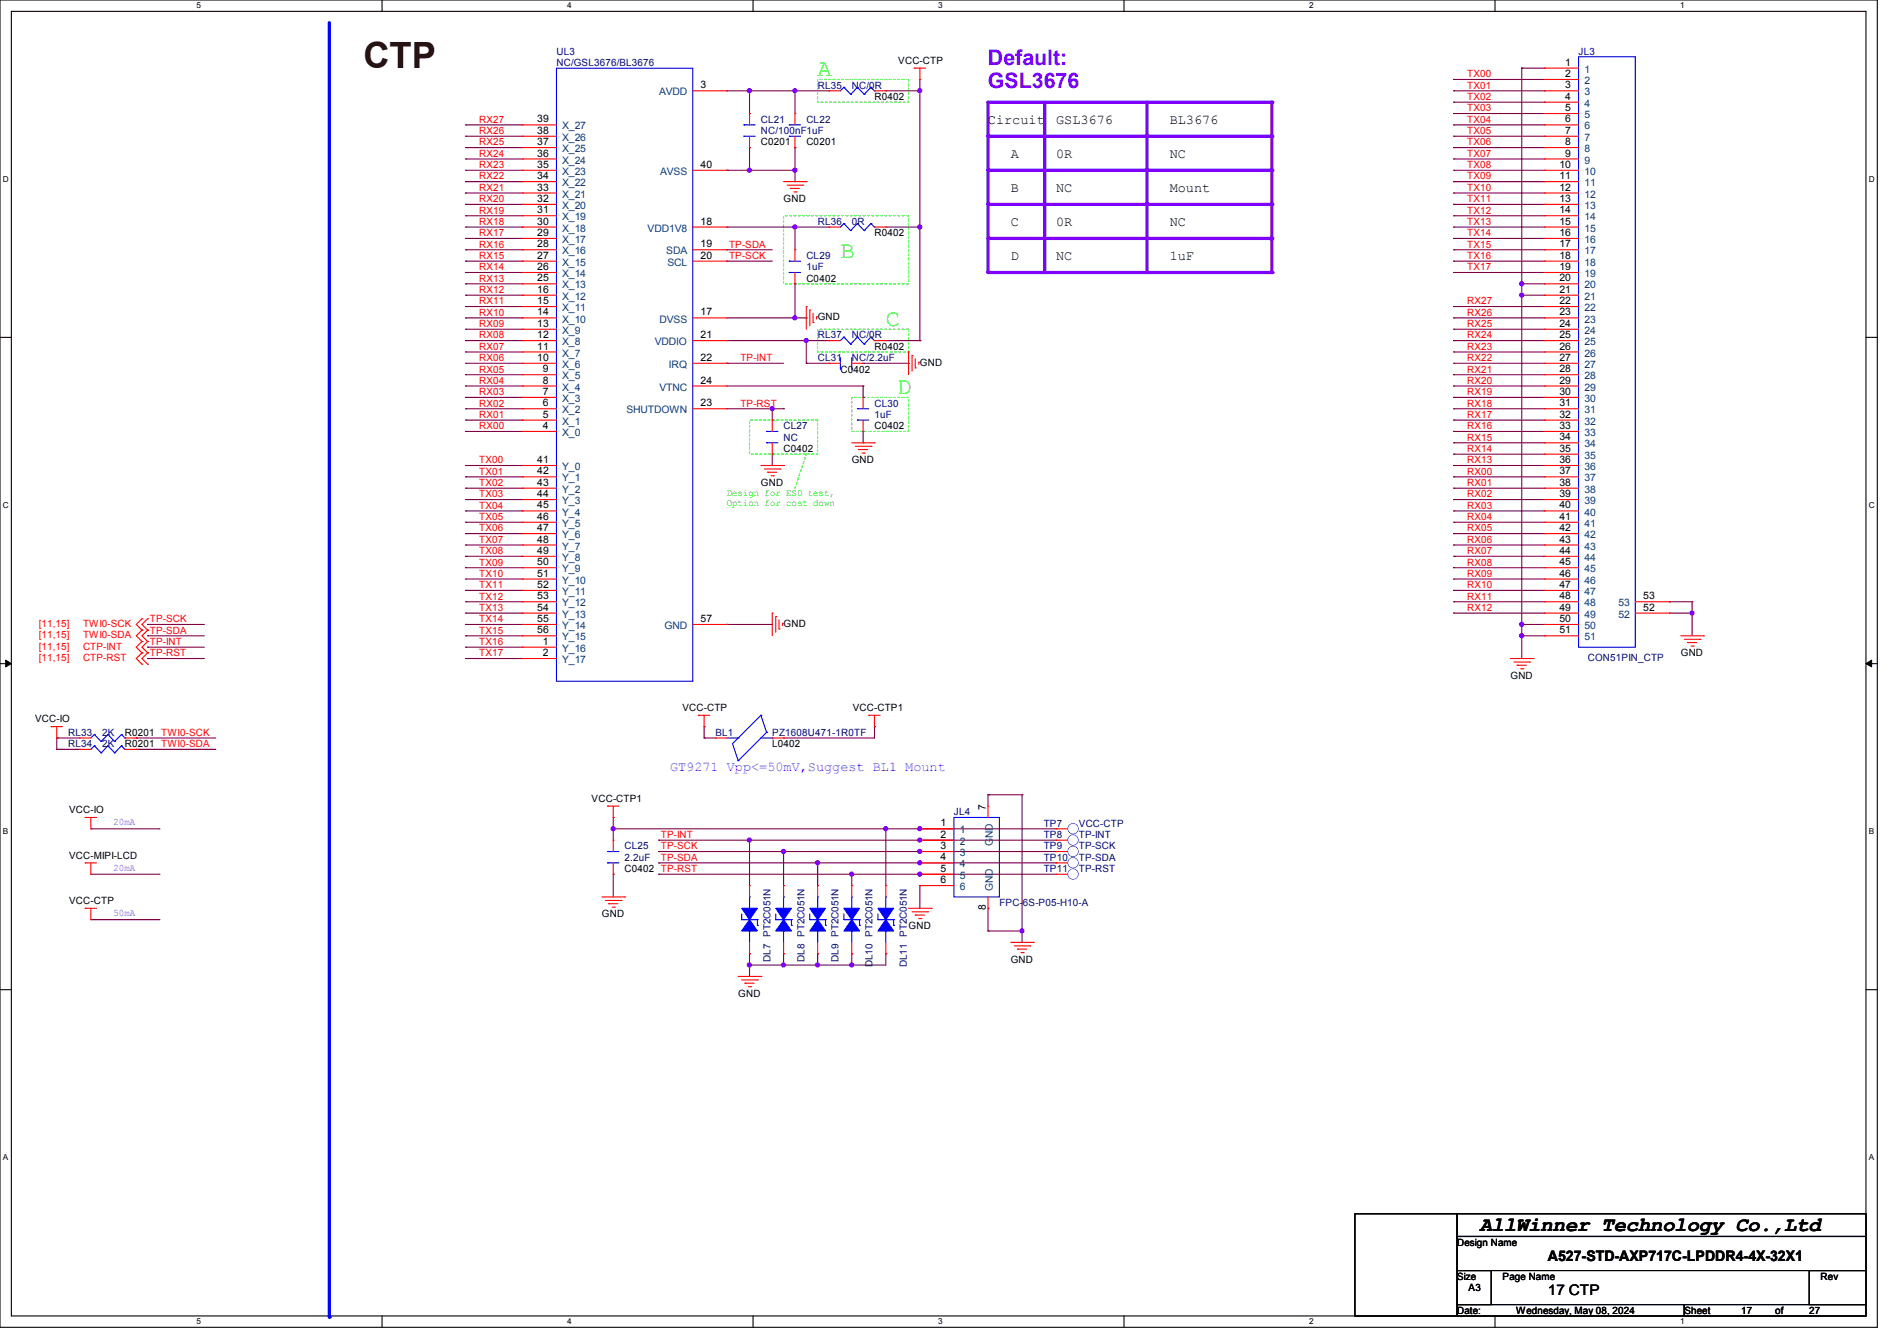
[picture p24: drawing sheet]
<svg xmlns="http://www.w3.org/2000/svg" width="297mm" height="210mm" viewBox="0 0 297 210" stroke-linecap="round" stroke-linejoin="round" font-family="sans-serif">
<defs><g id="words">
<text font-size="5.7" fill="#400000" x="56.9" y="10.6">CTP</text>
<g font-size="3.7" fill="#0f0">
<text x="128" y="11.9">A</text>
<text x="131.6" y="40.3">B</text>
<text x="138.7" y="51">C</text>
<text x="140.5" y="61.7">D</text>
</g>
<g font-size="3.3" fill="#8000ff">
<text x="154.7" y="10.2">Default:</text>
<text x="154.7" y="13.7">GSL3676</text>
</g>
<text font-size="3.2" x="231.7" y="192.7">AllWinner Technology Co.,Ltd</text>
<g font-size="2.3">
<text x="242.3" y="197.5">A527-STD-AXP717C-LPDDR4-4X-32X1</text>
<text x="242.3" y="202.8">17 CTP</text>
</g>
<g font-size="2.1">
<text x="154.7" y="19.4">Circuit</text>
<text x="165.3" y="19.4">GSL3676</text>
<text x="183.1" y="19.4">BL3676</text>
<text x="158.2" y="24.8">A</text>
<text x="165.3" y="24.8">0R</text>
<text x="183.1" y="24.8">NC</text>
<text x="158.2" y="30.1">B</text>
<text x="158.2" y="35.4">C</text>
<text x="165.3" y="30.1">NC</text>
<text x="165.3" y="35.4">0R</text>
<text x="183.1" y="30.1">Mount</text>
<text x="183.1" y="35.4">NC</text>
<text x="158.2" y="40.8">D</text>
<text x="165.3" y="40.8">NC</text>
<text x="183.1" y="40.8">1uF</text>
</g>
<text font-size="2.1" fill="#8000ff" x="104.9" y="120.8">GT9271 Vpp&lt;=50mV,Suggest BL1 Mount</text>
<g font-size="1.6" fill="#000080">
<text x="87.1" y="8.6">UL3</text>
<text x="87.1" y="10.3">NC/GSL3676/BL3676</text>
<text x="247.2" y="8.6">JL3</text>
<text x="128" y="13.9">RL35</text>
<text x="133.4" y="13.9">NC/0R</text>
<text x="119.1" y="19.2">CL21</text>
<text x="119.1" y="21">NC/100nF1uF</text>
<text x="126.2" y="19.2">CL22</text>
<text x="128" y="35.2">RL36</text>
<text x="133.4" y="35.2">0R</text>
<text x="126.2" y="40.6">CL29</text>
<text x="126.2" y="42.3">1uF</text>
<text x="128" y="53">RL37</text>
<text x="133.4" y="53">NC/0R</text>
<text x="128" y="56.6">CL31</text>
<text x="133.4" y="56.6">NC/2.2uF</text>
<text x="136.9" y="63.7">CL30</text>
<text x="136.9" y="65.4">1uF</text>
<text x="122.7" y="67.2">CL27</text>
<text x="122.7" y="69">NC</text>
<text x="248.6" y="103.5">CON51PIN_CTP</text>
<text x="10.7" y="117">RL34</text>
<text x="10.7" y="115.2">RL33</text>
<text x="16" y="117">2K</text>
<text x="16" y="115.2">2K</text>
<text x="112" y="115.2">BL1</text>
<text x="120.9" y="115.2">PZ1608U471-1R0TF</text>
<text x="149.4" y="127.7">JL4</text>
<text x="163.4" y="129.5">TP7</text>
<text x="163.4" y="131.2">TP8</text>
<text x="168.9" y="129.5">VCC-CTP</text>
<text x="168.9" y="131.2">TP-INT</text>
<text x="97.8" y="133">CL25</text>
<text x="97.8" y="134.8">2.2uF</text>
<text x="163.4" y="136.6">TP11</text>
<text x="163.4" y="133">TP9</text>
<text x="163.4" y="134.8">TP10</text>
<text x="168.9" y="136.6">TP-RST</text>
<text x="168.9" y="133">TP-SCK</text>
<text x="168.9" y="134.8">TP-SDA</text>
<text x="156.5" y="141.9">FPC-6S-P05-H10-A</text>
</g>
<g font-size="1.6">
<text x="140.6" y="10">VCC-CTP</text>
<text x="245" y="10.3">1</text>
<text x="109.7" y="13.8">3</text>
<text x="136.9" y="15.7">R0402</text>
<text x="245" y="12.1">2</text>
<text x="245" y="13.8">3</text>
<text x="245" y="15.6">4</text>
<text x="245" y="17.4">5</text>
<text x="84.1" y="22.7">37</text>
<text x="84.1" y="21">38</text>
<text x="84.1" y="19.2">39</text>
<text x="119.1" y="22.8">C0201</text>
<text x="126.2" y="22.8">C0201</text>
<text x="245" y="19.2">6</text>
<text x="245" y="21">7</text>
<text x="245" y="22.7">8</text>
<text x="84.1" y="29.8">33</text>
<text x="84.1" y="28.1">34</text>
<text x="84.1" y="26.3">35</text>
<text x="84.1" y="24.5">36</text>
<text x="109.7" y="26.3">40</text>
<text x="244.2" y="26.3">10</text>
<text x="244.2" y="28.1">11</text>
<text x="244.2" y="29.8">12</text>
<text x="245" y="24.5">9</text>
<text x="84.1" y="35.2">30</text>
<text x="84.1" y="33.4">31</text>
<text x="84.1" y="31.6">32</text>
<text x="109.7" y="35.2">18</text>
<text x="122.7" y="31.7">GND</text>
<text x="244.2" y="31.6">13</text>
<text x="244.2" y="33.4">14</text>
<text x="244.2" y="35.2">15</text>
<text x="84.1" y="40.5">27</text>
<text x="84.1" y="38.7">28</text>
<text x="84.1" y="37">29</text>
<text x="109.7" y="38.7">19</text>
<text x="109.7" y="40.5">20</text>
<text x="136.9" y="37">R0402</text>
<text x="244.2" y="37">16</text>
<text x="244.2" y="38.7">17</text>
<text x="244.2" y="40.5">18</text>
<text x="84.1" y="45.8">16</text>
<text x="84.1" y="47.6">15</text>
<text x="84.1" y="42.3">26</text>
<text x="84.1" y="44.1">25</text>
<text x="126.2" y="44.1">C0402</text>
<text x="244.2" y="42.3">19</text>
<text x="244.2" y="44.1">20</text>
<text x="244.2" y="45.8">21</text>
<text x="244.2" y="47.6">22</text>
<text x="84.1" y="49.4">14</text>
<text x="84.1" y="51.2">13</text>
<text x="84.1" y="53">12</text>
<text x="109.7" y="49.4">17</text>
<text x="109.7" y="53">21</text>
<text x="128" y="50.2">GND</text>
<text x="244.2" y="49.4">23</text>
<text x="244.2" y="51.2">24</text>
<text x="244.2" y="53">25</text>
<text x="84.1" y="54.7">11</text>
<text x="84.1" y="56.5">10</text>
<text x="85" y="58.3">9</text>
<text x="109.7" y="56.5">22</text>
<text x="131.6" y="58.3">C0402</text>
<text x="136.9" y="54.8">R0402</text>
<text x="144" y="57.3">GND</text>
<text x="244.2" y="54.7">26</text>
<text x="244.2" y="56.5">27</text>
<text x="244.2" y="58.3">28</text>
<text x="85" y="60.1">8</text>
<text x="85" y="61.8">7</text>
<text x="85" y="63.6">6</text>
<text x="85" y="65.4">5</text>
<text x="109.7" y="60.1">24</text>
<text x="109.7" y="63.6">23</text>
<text x="244.2" y="60.1">29</text>
<text x="244.2" y="61.8">30</text>
<text x="244.2" y="63.6">31</text>
<text x="244.2" y="65.4">32</text>
<text x="85" y="67.2">4</text>
<text x="122.7" y="70.8">C0402</text>
<text x="136.9" y="67.2">C0402</text>
<text x="244.2" y="67.2">33</text>
<text x="244.2" y="69">34</text>
<text x="244.2" y="70.7">35</text>
<text x="84.1" y="72.5">41</text>
<text x="84.1" y="74.3">42</text>
<text x="84.1" y="76.1">43</text>
<text x="84.1" y="77.9">44</text>
<text x="119.1" y="76.1">GND</text>
<text x="133.4" y="72.6">GND</text>
<text x="244.2" y="72.5">36</text>
<text x="244.2" y="74.3">37</text>
<text x="244.2" y="76.1">38</text>
<text x="244.2" y="77.9">39</text>
<text x="84.1" y="79.6">45</text>
<text x="84.1" y="83.2">47</text>
<text x="84.1" y="81.4">46</text>
<text x="244.2" y="79.6">40</text>
<text x="244.2" y="81.4">41</text>
<text x="244.2" y="83.2">42</text>
<text x="84.1" y="85">48</text>
<text x="84.1" y="86.7">49</text>
<text x="84.1" y="88.5">50</text>
<text x="244.2" y="85">43</text>
<text x="244.2" y="86.7">44</text>
<text x="244.2" y="88.5">45</text>
<text x="84.1" y="90.3">51</text>
<text x="84.1" y="92.1">52</text>
<text x="84.1" y="93.9">53</text>
<text x="84.1" y="95.6">54</text>
<text x="244.2" y="90.3">46</text>
<text x="244.2" y="92.1">47</text>
<text x="244.2" y="93.9">48</text>
<text x="244.2" y="95.6">49</text>
<text x="257.3" y="95.6">52</text>
<text x="257.3" y="93.9">53</text>
<text x="84.1" y="97.4">55</text>
<text x="84.1" y="99.2">56</text>
<text x="85" y="101">1</text>
<text x="109.7" y="97.4">57</text>
<text x="122.7" y="98.2">GND</text>
<text x="244.2" y="97.4">50</text>
<text x="244.2" y="99.2">51</text>
<text x="85" y="102.7">2</text>
<text x="236.5" y="106.3">GND</text>
<text x="263.2" y="102.8">GND</text>
<text x="5.5" y="113.1">VCC-IO</text>
<text x="106.9" y="111.3">VCC-CTP</text>
<text x="133.5" y="111.3">VCC-CTP1</text>
<text x="19.6" y="117">R0201 TWI0-SDA</text>
<text x="19.6" y="115.2">R0201 TWI0-SCK</text>
<text x="120.9" y="117">L0402</text>
<text x="92.6" y="125.6">VCC-CTP1</text>
<text x="10.8" y="127.3">VCC-IO</text>
<text x="147.2" y="129.4">1</text>
<text x="147.2" y="131.2">2</text>
<text x="154.3" y="126.8" transform="rotate(-90 154.3 126.8)">7</text>
<text x="10.8" y="134.5">VCC-MIPI-LCD</text>
<text x="97.8" y="136.6">C0402 TP-RST</text>
<text x="147.2" y="133">3</text>
<text x="147.2" y="134.7">4</text>
<text x="147.2" y="136.5">5</text>
<text x="10.8" y="141.6">VCC-CTP</text>
<text x="94.2" y="143.7">GND</text>
<text x="147.2" y="138.3">6</text>
<text x="154.3" y="142.6" transform="rotate(-90 154.3 142.6)">8</text>
<text x="142.2" y="145.5">GND</text>
<text x="158.3" y="150.8">GND</text>
<text x="115.6" y="156.1">GND</text>
<text x="228.1" y="195.1">Design Name</text>
<text x="228.1" y="200.4">Size</text>
<text x="229.9" y="202.2">A3</text>
<text x="235.3" y="200.4">Page Name</text>
<text x="285" y="200.4">Rev</text>
<text x="228.1" y="205.7">Date:</text>
<text x="237.4" y="205.7">Wednesday, May 08, 2024</text>
<text x="263.7" y="205.7">Sheet</text>
<text x="272.6" y="205.7">17</text>
<text x="277.9" y="205.7">of</text>
<text x="283.3" y="205.7">27</text>
</g>
<g font-size="1.6" fill="#004080">
<text x="248.1" y="11.4">1</text>
<text x="103.2" y="14.9">AVDD</text>
<text x="248.1" y="13.2">2</text>
<text x="248.1" y="14.9">3</text>
<text x="248.1" y="16.7">4</text>
<text x="88" y="23.8">X_25</text>
<text x="88" y="22.1">X_26</text>
<text x="88" y="20.3">X_27</text>
<text x="248.1" y="18.5">5</text>
<text x="248.1" y="20.3">6</text>
<text x="248.1" y="22.1">7</text>
<text x="248.1" y="23.8">8</text>
<text x="88" y="29.2">X_22</text>
<text x="88" y="27.4">X_23</text>
<text x="88" y="25.6">X_24</text>
<text x="103.3" y="27.4">AVSS</text>
<text x="248.1" y="25.6">9</text>
<text x="248.1" y="27.4">10</text>
<text x="248.1" y="29.2">11</text>
<text x="88" y="34.5">X_19</text>
<text x="88" y="32.7">X_20</text>
<text x="88" y="30.9">X_21</text>
<text x="248.1" y="30.9">12</text>
<text x="248.1" y="32.7">13</text>
<text x="248.1" y="34.5">14</text>
<text x="88" y="36.3">X_18</text>
<text x="88" y="41.6">X_15</text>
<text x="88" y="39.8">X_16</text>
<text x="88" y="38.1">X_17</text>
<text x="101.4" y="36.3">VDD1V8</text>
<text x="104.3" y="39.8">SDA</text>
<text x="104.5" y="41.6">SCL</text>
<text x="248.1" y="36.3">15</text>
<text x="248.1" y="38.1">16</text>
<text x="248.1" y="39.8">17</text>
<text x="248.1" y="41.6">18</text>
<text x="88" y="46.9">X_12</text>
<text x="88" y="43.4">X_14</text>
<text x="88" y="45.2">X_13</text>
<text x="248.1" y="43.4">19</text>
<text x="248.1" y="45.2">20</text>
<text x="248.1" y="46.9">21</text>
<text x="88" y="48.7">X_11</text>
<text x="88" y="50.5">X_10</text>
<text x="88" y="52.3">X_9</text>
<text x="103.3" y="50.5">DVSS</text>
<text x="248.1" y="48.7">22</text>
<text x="248.1" y="50.5">23</text>
<text x="248.1" y="52.3">24</text>
<text x="88" y="54.1">X_8</text>
<text x="88" y="55.8">X_7</text>
<text x="88" y="57.6">X_6</text>
<text x="88" y="59.4">X_5</text>
<text x="102.5" y="54.1">VDDIO</text>
<text x="104.7" y="57.6">IRQ</text>
<text x="248.1" y="54.1">25</text>
<text x="248.1" y="55.8">26</text>
<text x="248.1" y="57.6">27</text>
<text x="248.1" y="59.4">28</text>
<text x="88" y="61.2">X_4</text>
<text x="88" y="63">X_3</text>
<text x="88" y="64.7">X_2</text>
<text x="98.1" y="64.7">SHUTDOWN</text>
<text x="103.3" y="61.2">VTNC</text>
<text x="248.1" y="61.2">29</text>
<text x="248.1" y="63">30</text>
<text x="248.1" y="64.7">31</text>
<text x="88" y="66.5">X_1</text>
<text x="88" y="68.3">X_0</text>
<text x="248.1" y="66.5">32</text>
<text x="248.1" y="68.3">33</text>
<text x="248.1" y="70.1">34</text>
<text x="248.1" y="71.8">35</text>
<text x="88" y="73.6">Y_0</text>
<text x="88" y="75.4">Y_1</text>
<text x="88" y="77.2">Y_2</text>
<text x="248.1" y="73.6">36</text>
<text x="248.1" y="75.4">37</text>
<text x="248.1" y="77.2">38</text>
<text x="88" y="79">Y_3</text>
<text x="88" y="80.7">Y_4</text>
<text x="88" y="82.5">Y_5</text>
<text x="248.1" y="79">39</text>
<text x="248.1" y="80.7">40</text>
<text x="248.1" y="82.5">41</text>
<text x="88" y="84.3">Y_6</text>
<text x="88" y="86.1">Y_7</text>
<text x="88" y="87.8">Y_8</text>
<text x="88" y="89.6">Y_9</text>
<text x="248.1" y="84.3">42</text>
<text x="248.1" y="86.1">43</text>
<text x="248.1" y="87.8">44</text>
<text x="248.1" y="89.6">45</text>
<text x="88" y="91.4">Y_10</text>
<text x="88" y="93.2">Y_11</text>
<text x="88" y="95">Y_12</text>
<text x="248.1" y="91.4">46</text>
<text x="248.1" y="93.2">47</text>
<text x="248.1" y="95">48</text>
<text x="253.4" y="95">53</text>
<text x="88" y="96.7">Y_13</text>
<text x="88" y="98.5">Y_14</text>
<text x="88" y="100.3">Y_15</text>
<text x="104" y="98.5">GND</text>
<text x="248.1" y="96.7">49</text>
<text x="248.1" y="98.5">50</text>
<text x="248.1" y="100.3">51</text>
<text x="253.4" y="96.7">52</text>
<text x="88" y="102.1">Y_16</text>
<text x="88" y="103.8">Y_17</text>
<text x="150.3" y="130.5">1</text>
<text x="150.3" y="132.3">2</text>
<text x="150.3" y="134.1">3</text>
<text x="150.3" y="135.8">4</text>
<text x="150.3" y="137.6">5</text>
<text x="155.5" y="132.5" transform="rotate(-90 155.5 132.5)">GND</text>
<text x="150.3" y="139.4">6</text>
<text x="155.5" y="139.6" transform="rotate(-90 155.5 139.6)">GND</text>
</g>
<g font-size="1.6" fill="#f00">
<text x="229.7" y="12.1">TX00</text>
<text x="229.7" y="13.9">TX01</text>
<text x="229.7" y="15.7">TX02</text>
<text x="229.7" y="17.4">TX03</text>
<text x="75" y="19.2">RX27</text>
<text x="75" y="21">RX26</text>
<text x="75" y="22.8">RX25</text>
<text x="229.7" y="19.2">TX04</text>
<text x="229.7" y="21">TX05</text>
<text x="229.7" y="22.8">TX06</text>
<text x="75" y="24.6">RX24</text>
<text x="75" y="26.3">RX23</text>
<text x="75" y="28.1">RX22</text>
<text x="75" y="29.9">RX21</text>
<text x="229.7" y="24.6">TX07</text>
<text x="229.7" y="26.3">TX08</text>
<text x="229.7" y="28.1">TX09</text>
<text x="229.7" y="29.9">TX10</text>
<text x="75" y="31.7">RX20</text>
<text x="75" y="33.4">RX19</text>
<text x="75" y="35.2">RX18</text>
<text x="229.7" y="31.7">TX11</text>
<text x="229.7" y="33.4">TX12</text>
<text x="229.7" y="35.2">TX13</text>
<text x="75" y="37">RX17</text>
<text x="75" y="38.8">RX16</text>
<text x="75" y="40.6">RX15</text>
<text x="114.1" y="38.8">TP-SDA</text>
<text x="114.1" y="40.6">TP-SCK</text>
<text x="229.7" y="37">TX14</text>
<text x="229.7" y="38.8">TX15</text>
<text x="229.7" y="40.6">TX16</text>
<text x="75" y="42.3">RX14</text>
<text x="75" y="44.1">RX13</text>
<text x="75" y="45.9">RX12</text>
<text x="75" y="47.7">RX11</text>
<text x="229.7" y="42.3">TX17</text>
<text x="229.7" y="47.7">RX27</text>
<text x="75" y="49.4">RX10</text>
<text x="75" y="51.2">RX09</text>
<text x="75" y="53">RX08</text>
<text x="229.7" y="49.4">RX26</text>
<text x="229.7" y="53">RX24</text>
<text x="229.7" y="51.2">RX25</text>
<text x="75" y="54.8">RX07</text>
<text x="75" y="56.6">RX06</text>
<text x="75" y="58.3">RX05</text>
<text x="115.9" y="56.6">TP-INT</text>
<text x="229.7" y="58.3">RX21</text>
<text x="229.7" y="56.6">RX22</text>
<text x="229.7" y="54.8">RX23</text>
<text x="75" y="60.1">RX04</text>
<text x="75" y="61.9">RX03</text>
<text x="75" y="63.7">RX02</text>
<text x="75" y="65.4">RX01</text>
<text x="115.9" y="63.7">TP-RST</text>
<text x="229.7" y="60.1">RX20</text>
<text x="229.7" y="65.4">RX17</text>
<text x="229.7" y="63.7">RX18</text>
<text x="229.7" y="61.9">RX19</text>
<text x="75" y="67.2">RX00</text>
<text x="229.7" y="70.8">RX14</text>
<text x="229.7" y="69">RX15</text>
<text x="229.7" y="67.2">RX16</text>
<text x="75" y="72.6">TX00</text>
<text x="75" y="74.3">TX01</text>
<text x="75" y="76.1">TX02</text>
<text x="75" y="77.9">TX03</text>
<text x="229.7" y="72.6">RX13</text>
<text x="229.7" y="76.1">RX01</text>
<text x="229.7" y="77.9">RX02</text>
<text x="229.7" y="74.3">RX00</text>
<text x="75" y="79.7">TX04</text>
<text x="75" y="81.4">TX05</text>
<text x="75" y="83.2">TX06</text>
<text x="229.7" y="83.2">RX05</text>
<text x="229.7" y="79.7">RX03</text>
<text x="229.7" y="81.4">RX04</text>
<text x="75" y="85">TX07</text>
<text x="75" y="86.8">TX08</text>
<text x="75" y="88.6">TX09</text>
<text x="229.7" y="85">RX06</text>
<text x="229.7" y="86.8">RX07</text>
<text x="229.7" y="88.6">RX08</text>
<text x="75" y="90.3">TX10</text>
<text x="75" y="92.1">TX11</text>
<text x="75" y="93.9">TX12</text>
<text x="75" y="95.7">TX13</text>
<text x="229.7" y="95.7">RX12</text>
<text x="229.7" y="92.1">RX10</text>
<text x="229.7" y="93.9">RX11</text>
<text x="229.7" y="90.3">RX09</text>
<text x="6.1" y="99.9">[11,15]</text>
<text x="6.1" y="98.2">[11,15]</text>
<text x="6.1" y="101.7">[11,15]</text>
<text x="13" y="99.9">TWI0-SDA</text>
<text x="13" y="98.2">TWI0-SCK</text>
<text x="13" y="101.7">CTP-INT</text>
<text x="23.5" y="97.5">TP-SCK</text>
<text x="23.5" y="99.2">TP-SDA</text>
<text x="23.5" y="101">TP-INT</text>
<text x="75" y="97.5">TX14</text>
<text x="75" y="99.2">TX15</text>
<text x="75" y="101">TX16</text>
<text x="6.1" y="103.5">[11,15]</text>
<text x="13" y="103.5">CTP-RST</text>
<text x="23.5" y="102.8">TP-RST</text>
<text x="75" y="102.8">TX17</text>
<text x="103.5" y="131.2">TP-INT</text>
<text x="103.5" y="133">TP-SCK</text>
<text x="103.5" y="134.8">TP-SDA</text>
</g>
<g font-size="1.6" fill="#0f0">
<text x="113.8" y="77.7">Design for ESD test,</text>
<text x="113.8" y="79.2">Option for cost down</text>
</g>
<g font-size="1.6" fill="#8000ff">
<text x="17.8" y="129.2">20mA</text>
<text x="17.8" y="136.4">20mA</text>
<text x="17.8" y="143.5">50mA</text>
</g>
<g font-size="1.5" fill="#000080">
<text x="120.6" y="146.7" transform="rotate(-90 120.6 146.7)">PT2C051N</text>
<text x="125.9" y="146.7" transform="rotate(-90 125.9 146.7)">PT2C051N</text>
<text x="131.3" y="146.7" transform="rotate(-90 131.3 146.7)">PT2C051N</text>
<text x="136.6" y="146.7" transform="rotate(-90 136.6 146.7)">PT2C051N</text>
<text x="142" y="146.7" transform="rotate(-90 142 146.7)">PT2C051N</text>
<text x="120.6" y="150.6" transform="rotate(-90 120.6 150.6)">DL7</text>
<text x="125.9" y="150.6" transform="rotate(-90 125.9 150.6)">DL8</text>
<text x="131.3" y="150.6" transform="rotate(-90 131.3 150.6)">DL9</text>
<text x="136.6" y="151.5" transform="rotate(-90 136.6 151.5)">DL10</text>
<text x="142" y="151.5" transform="rotate(-90 142 151.5)">DL11</text>
</g>
<g font-size="1.3">
<text x="30.8" y="1.3">5</text>
<text x="88.8" y="1.3">4</text>
<text x="146.9" y="1.3">3</text>
<text x="205" y="1.3">2</text>
<text x="263.1" y="1.3">1</text>
<text x=".5" y="28.4">D</text>
<text x="292.6" y="28.4">D</text>
<text x=".5" y="79.5">C</text>
<text x="292.6" y="79.5">C</text>
<text x=".5" y="130.6">B</text>
<text x="292.6" y="130.6">B</text>
<text x=".5" y="181.7">A</text>
<text x="292.6" y="181.7">A</text>
<text x="30.8" y="207.4">5</text>
<text x="88.8" y="207.4">4</text>
<text x="146.9" y="207.4">3</text>
<text x="205" y="207.4">2</text>
<text x="263.1" y="207.4">1</text>
</g>
</g></defs>
<path d="M0 0h293.9v207.9h-293.9zM1.8 1.8h290.3v204.3h-290.3z" fill="none" stroke="#000" stroke-width=".17"/>
<g fill="#fff">
<path d="M30.8 .2h.7v1.4h-.7z"/>
<path d="M30.8 206.2h.7v1.4h-.7z"/>
</g>
<path d="M59.8 0v1.8M59.8 206.1v1.8" fill="none" stroke="#000" stroke-width=".17"/>
<g fill="#fff">
<path d="M88.8 .2h.7v1.4h-.7z"/>
<path d="M88.8 206.2h.7v1.4h-.7z"/>
</g>
<path d="M117.9 0v1.8M117.9 206.1v1.8" fill="none" stroke="#000" stroke-width=".17"/>
<g fill="#fff">
<path d="M146.9 .2h.7v1.4h-.7z"/>
<path d="M146.9 206.2h.7v1.4h-.7z"/>
</g>
<path d="M176 0v1.8M176 206.1v1.8" fill="none" stroke="#000" stroke-width=".17"/>
<g fill="#fff">
<path d="M205 .2h.7v1.4h-.7z"/>
<path d="M205 206.2h.7v1.4h-.7z"/>
</g>
<path d="M234.1 0v1.8M234.1 206.1v1.8" fill="none" stroke="#000" stroke-width=".17"/>
<g fill="#fff">
<path d="M263.1 .2h.6v1.4h-.6z"/>
<path d="M263.1 206.2h.6v1.4h-.6z"/>
<path d="M.5 27.3h.9v1.4h-.9z"/>
<path d="M292.6 27.3h.9v1.4h-.9z"/>
<path d="M.5 78.4h.9v1.4h-.9z"/>
<path d="M292.6 78.4h.9v1.4h-.9z"/>
</g>
<path d="M0 52.8h1.8M292.1 52.8h1.8" fill="none" stroke="#000" stroke-width=".17"/>
<g fill="#fff">
<path d="M.5 129.5h.8v1.4h-.8z"/>
<path d="M292.6 129.5h.8v1.4h-.8z"/>
</g>
<path d="M0 103.9h1.8M292.1 103.9h1.8" fill="none" stroke="#000" stroke-width=".17"/>
<path d="M.9 103.4l.9 .5-.9 .5zM292.1 103.9l.9-.5v1z" fill="#000" stroke="#000" stroke-width=".16"/>
<g fill="#fff">
<path d="M.5 180.5h.8v1.4h-.8z"/>
<path d="M292.6 180.5h.8v1.4h-.8z"/>
</g>
<path d="M0 155h1.8M292.1 155h1.8" fill="none" stroke="#000" stroke-width=".17"/>
<path d="M51.6 3.6v202.6" fill="none" stroke="#00f" stroke-width=".51"/>
<circle cx="51.6" cy="206.2" r=".25" fill="#00f"/>
<path d="M199.1 16v26.7" fill="none" stroke="#8000ff" stroke-width=".51"/>
<circle cx="199.1" cy="42.7" r=".25" fill="#8000ff"/>
<path d="M179.6 16v26.7" fill="none" stroke="#8000ff" stroke-width=".51"/>
<circle cx="179.6" cy="42.7" r=".25" fill="#8000ff"/>
<path d="M163.6 16v26.7" fill="none" stroke="#8000ff" stroke-width=".51"/>
<circle cx="163.6" cy="42.7" r=".25" fill="#8000ff"/>
<path d="M154.7 42.7h44.4" fill="none" stroke="#8000ff" stroke-width=".51"/>
<circle cx="199.1" cy="42.7" r=".25" fill="#8000ff"/>
<path d="M154.7 21.3h44.4" fill="none" stroke="#8000ff" stroke-width=".51"/>
<circle cx="199.1" cy="21.3" r=".25" fill="#8000ff"/>
<path d="M154.7 16h44.4" fill="none" stroke="#8000ff" stroke-width=".51"/>
<circle cx="199.1" cy="16" r=".25" fill="#8000ff"/>
<path d="M154.7 16v26.7" fill="none" stroke="#8000ff" stroke-width=".51"/>
<circle cx="154.7" cy="42.7" r=".25" fill="#8000ff"/>
<path d="M154.7 37.3h44.4" fill="none" stroke="#8000ff" stroke-width=".51"/>
<circle cx="199.1" cy="37.3" r=".25" fill="#8000ff"/>
<path d="M154.7 32h44.4" fill="none" stroke="#8000ff" stroke-width=".51"/>
<circle cx="199.1" cy="32" r=".25" fill="#8000ff"/>
<path d="M154.7 26.7h44.4" fill="none" stroke="#8000ff" stroke-width=".51"/>
<circle cx="199.1" cy="26.7" r=".25" fill="#8000ff"/>
<path d="M128 12.4h14.2v3.6h-14.2zM122.7 33.8h19.5v10.6h-19.5zM128 51.6h14.2v3.5h-14.2zM117.3 65.8h10.7v5.3h-10.7zM124.5 76.5l1.7-5.4M126.2 71.1h.1M133.3 62.2h8.9v5.4h-8.9z" fill="none" stroke="#0f0" stroke-width=".17" stroke-dasharray=".3 .3"/>
<g fill="none" stroke="#800040" stroke-width=".17">
<path d="M72.9 19.6h.1M72.9 19.6h8.9M113.8 14.2h16M117.3 14.2h.1M117.3 14.2v3.6M124.5 14.2h.1M124.5 14.2v3.6M138.7 14.2h5.3M144 14.2h.1M144 12.4v40.9M227.6 12.4h.1M227.6 14.2h.1"/>
<path d="M227.6 16h.1M227.6 17.8h.1M227.6 19.6h.1M227.6 19.6h14.2M227.6 12.4h14.2M227.6 14.2h14.2M227.6 16h14.2M227.6 17.8h14.2M238.3 10.7h.1M238.3 10.7h3.5M238.3 10.7v92.4M72.9 21.3h.1"/>
<path d="M72.9 23.1h.1M72.9 24.9h.1M72.9 26.7h.1M72.9 28.4h.1M72.9 30.2h.1M72.9 32h.1M72.9 33.8h.1M72.9 35.6h.1M72.9 37.3h.1M72.9 39.1h.1M72.9 21.3h8.9M72.9 23.1h8.9"/>
<path d="M72.9 24.9h8.9M72.9 26.7h8.9M72.9 28.4h8.9M72.9 30.2h8.9M72.9 32h8.9M72.9 33.8h8.9M72.9 35.6h8.9M72.9 37.3h8.9M72.9 39.1h8.9M113.8 26.7h.1M113.8 39.1h.1M113.8 35.6h.1"/>
<path d="M113.8 26.7h10.7M113.8 35.6h16M113.8 39.1h7.1M117.3 26.7h.1M117.3 23.1h.1M117.3 23.1v3.6M124.5 23.1h.1M124.5 26.7h.1M124.5 35.6h.1M124.5 23.1v5.3M124.5 35.6v3.5M138.7 35.6h5.3"/>
<path d="M144 35.6h.1M227.6 21.3h.1M227.6 23.1h.1M227.6 24.9h.1M227.6 26.7h.1M227.6 28.4h.1M227.6 30.2h.1M227.6 32h.1M227.6 33.8h.1M227.6 35.6h.1M227.6 37.3h.1M227.6 39.1h.1"/>
<path d="M227.6 21.3h14.2M227.6 23.1h14.2M227.6 24.9h14.2M227.6 26.7h14.2M227.6 28.4h14.2M227.6 30.2h14.2M227.6 32h14.2M227.6 33.8h14.2M227.6 35.6h14.2M227.6 37.3h14.2M227.6 39.1h14.2M72.9 40.9h.1"/>
<path d="M72.9 42.7h.1M72.9 44.4h.1M72.9 46.2h.1M72.9 48h.1M72.9 49.8h.1M72.9 51.6h.1M72.9 53.3h.1M72.9 55.1h.1M72.9 56.9h.1M72.9 58.7h.1M72.9 40.9h8.9M72.9 42.7h8.9"/>
<path d="M72.9 44.4h8.9M72.9 46.2h8.9M72.9 48h8.9M72.9 49.8h8.9M72.9 51.6h8.9M72.9 53.3h8.9M72.9 55.1h8.9M72.9 56.9h8.9M72.9 58.7h8.9M113.8 40.9h.1M113.8 56.9h.1M113.8 40.9h7.1"/>
<path d="M113.8 49.8h12.4M113.8 53.3h16M113.8 56.9h8.9M124.5 49.8h.1M124.5 44.4h.1M124.5 44.4v5.4M126.2 49.8h.1M126.2 53.3h.1M126.2 56.9h.1M126.2 56.9h3.6M126.2 53.3v3.6M129.8 53.3h.1"/>
<path d="M135.1 56.9h7.1M138.7 53.3h5.3M142.2 56.9h.1M144 53.3h.1M227.6 40.9h.1M227.6 42.7h.1M227.6 48h.1M227.6 49.8h.1M227.6 53.3h.1M227.6 51.6h.1M227.6 58.7h.1M227.6 56.9h.1"/>
<path d="M227.6 55.1h.1M227.6 40.9h14.2M227.6 42.7h14.2M227.6 48h14.2M227.6 49.8h14.2M227.6 51.6h14.2M227.6 53.3h14.2M227.6 55.1h14.2M227.6 56.9h14.2M227.6 58.7h14.2M238.3 44.4h.1M238.3 46.2h.1"/>
<path d="M238.3 44.4h3.5M238.3 46.2h3.5M72.9 60.5h.1M72.9 62.2h.1M72.9 64h.1M72.9 65.8h.1M72.9 67.6h.1M72.9 72.9h.1M72.9 74.7h.1M72.9 76.5h.1M72.9 78.2h.1M72.9 60.5h8.9"/>
<path d="M72.9 62.2h8.9M72.9 64h8.9M72.9 65.8h8.9M72.9 67.6h8.9M72.9 72.9h8.9M72.9 74.7h8.9M72.9 76.5h8.9M72.9 78.2h8.9M113.8 60.5h21.3M113.8 64h8.9M120.9 64h.1M120.9 72.9h.1"/>
<path d="M120.9 64v1.8M120.9 71.1v1.8M122.7 64h.1M135.1 69.3h.1M135.1 62.2h.1M135.1 60.5h.1M135.1 60.5v1.7M135.1 67.6v1.7M227.6 60.5h.1M227.6 71.1h.1M227.6 69.3h.1M227.6 67.6h.1"/>
<path d="M227.6 65.8h.1M227.6 64h.1M227.6 62.2h.1M227.6 72.9h.1M227.6 76.5h.1M227.6 78.2h.1M227.6 74.7h.1M227.6 60.5h14.2M227.6 62.2h14.2M227.6 64h14.2M227.6 65.8h14.2M227.6 67.6h14.2"/>
<path d="M227.6 72.9h14.2M227.6 74.7h14.2M227.6 76.5h14.2M227.6 78.2h14.2M227.6 71.1h14.2M227.6 69.3h14.2M23.1 97.8h.1M23.1 99.6h.1M23.1 97.8h8.9M23.1 99.6h8.9M72.9 80h.1M72.9 81.8h.1"/>
<path d="M72.9 83.6h.1M72.9 85.3h.1M72.9 87.1h.1M72.9 88.9h.1M72.9 90.7h.1M72.9 92.5h.1M72.9 94.2h.1M72.9 96h.1M72.9 97.8h.1M72.9 99.6h.1M72.9 80h8.9M72.9 81.8h8.9"/>
<path d="M72.9 83.6h8.9M72.9 85.3h8.9M72.9 87.1h8.9M72.9 88.9h8.9M72.9 90.7h8.9M72.9 92.5h8.9M72.9 94.2h8.9M72.9 96h8.9M72.9 97.8h8.9M72.9 99.6h8.9M113.8 97.8h.1M113.8 97.8h7.1"/>
<path d="M227.6 96h.1M227.6 92.5h.1M227.6 94.2h.1M227.6 83.6h.1M227.6 85.3h.1M227.6 87.1h.1M227.6 88.9h.1M227.6 90.7h.1M227.6 80h.1M227.6 81.8h.1M227.6 80h14.2M227.6 81.8h14.2"/>
<path d="M227.6 83.6h14.2M227.6 85.3h14.2M227.6 87.1h14.2M227.6 88.9h14.2M227.6 90.7h14.2M227.6 92.5h14.2M227.6 94.2h14.2M227.6 96h14.2M238.3 97.8h.1M238.3 99.6h.1M238.3 97.8h3.5M238.3 99.6h3.5"/>
<path d="M261.4 94.2h.1M261.4 96h.1M261.4 94.2h3.5M261.4 96h3.5M264.9 94.2h.1M264.9 96h.1M264.9 94.2v5.4M8.9 117.3h.1M8.9 115.6h.1M8.9 115.6h3.5M8.9 117.3h3.5M8.9 115.6v1.7"/>
<path d="M21.3 115.6h.1M21.3 117.3h.1M21.3 115.6h12.5M21.3 117.3h12.5M23.1 101.3h.1M23.1 103.1h.1M23.1 101.3h8.9M23.1 103.1h8.9M72.9 101.3h.1M72.9 103.1h.1M72.9 101.3h8.9M72.9 103.1h8.9"/>
<path d="M110.2 113.8h.1M110.2 115.6h.1M110.2 113.8v1.8M110.2 115.6h1.8M122.7 115.6h.1M136.9 113.8h.1M136.9 113.8v1.8h-14.2M14.2 129.8h10.7M14.2 136.9h10.7M24.9 136.9h.1M24.9 129.8h.1M96 128h.1"/>
<path d="M96 136.9h.1M96 129.8h.1M96 128v3.6M96 136.9v3.6M96 129.8h69.4M103.1 133.3h.1M103.1 135.1h.1M103.1 131.6h.1M103.1 136.9h.1M103.1 131.6h62.3M103.1 133.3h62.3M103.1 135.1h62.3"/>
<path d="M103.1 136.9h62.3M117.3 131.6h.1M117.3 131.6v7.1M122.7 133.3h.1M122.7 133.3v5.4M128 135.1h.1M128 135.1v3.6M133.3 136.9h.1M133.3 136.9v1.8M138.7 129.8h.1M138.7 129.8v8.9M144 138.7h.1"/>
<path d="M144 136.9h.1M144 135.1h.1M144 133.3h.1M144 131.6h.1M144 129.8h.1M144 138.7v3.5M154.7 124.5h.1M154.7 124.5v1.7M154.7 124.5h5.3M160 124.5h.1M160 124.5v23.1M14.2 144h10.7"/>
<path d="M24.9 144h.1M117.3 149.4h.1M117.3 151.1h.1M117.3 149.4v3.5M122.7 149.4h.1M122.7 151.1h.1M122.7 149.4v1.7M128 149.4h.1M128 151.1h.1M128 149.4v1.7M133.3 149.4h.1M133.3 151.1h.1"/>
<path d="M133.3 149.4v1.7M138.7 149.4h.1M138.7 149.4v1.7h-21.4M154.7 142.2h.1M154.7 145.8h.1M154.7 142.2v3.6M154.7 145.8h5.3M160 145.8h.1"/>
</g>
<g fill="#f0f" stroke="#f0f" stroke-width=".17">
<circle cx="238.2" cy="44.4" r=".32"/>
<circle cx="238.2" cy="97.8" r=".32"/>
<circle cx="238.2" cy="46.2" r=".32"/>
<circle cx="238.2" cy="99.5" r=".32"/>
<circle cx="264.9" cy="96" r=".32"/>
<circle cx="138.7" cy="129.8" r=".32"/>
<circle cx="96" cy="129.8" r=".32"/>
<circle cx="160" cy="145.8" r=".32"/>
<circle cx="117.3" cy="151.1" r=".32"/>
<circle cx="133.3" cy="151.1" r=".32"/>
<circle cx="128" cy="151.1" r=".32"/>
<circle cx="122.7" cy="151.1" r=".32"/>
<circle cx="144" cy="136.9" r=".32"/>
<circle cx="144" cy="135.1" r=".32"/>
<circle cx="144" cy="133.3" r=".32"/>
<circle cx="144" cy="131.6" r=".32"/>
<circle cx="144" cy="129.8" r=".32"/>
<circle cx="122.7" cy="133.3" r=".32"/>
<circle cx="128" cy="135.1" r=".32"/>
<circle cx="117.3" cy="131.6" r=".32"/>
<circle cx="133.3" cy="136.9" r=".32"/>
<circle cx="124.4" cy="14.2" r=".32"/>
<circle cx="117.3" cy="26.6" r=".32"/>
<circle cx="117.3" cy="14.2" r=".32"/>
<circle cx="124.4" cy="26.6" r=".32"/>
<circle cx="124.4" cy="49.8" r=".32"/>
<circle cx="144" cy="14.2" r=".32"/>
<circle cx="144" cy="35.5" r=".32"/>
<circle cx="124.4" cy="35.5" r=".32"/>
<circle cx="126.2" cy="53.3" r=".32"/>
<circle cx="120.9" cy="64" r=".32"/>
</g>
<g fill="none" stroke="#f00" stroke-width=".17">
<path d="M81.8 19.6h.1M81.8 19.6h5.3M108.5 14.2h5.3M113.8 14.2h.1M117.3 17.8h.1M117.3 17.8v1.8M124.5 17.8h.1M124.5 17.8v1.8M129.8 14.2h.1M129.8 14.2h1.8M136.9 14.2h1.8M138.7 14.2h.1"/>
<path d="M143.1 10.7h.1M143.1 10.7h1.8M144 12.4h.1M144 10.7v1.7M241.8 10.7h.1M241.8 12.4h.1M241.8 14.2h.1M241.8 16h.1M241.8 17.8h.1M241.8 19.6h.1M241.8 10.7h5.3M241.8 12.4h5.3"/>
<path d="M241.8 14.2h5.3M241.8 16h5.3M241.8 17.8h5.3M241.8 19.6h5.3M81.8 35.6h.1M81.8 33.8h.1M81.8 32h.1M81.8 30.2h.1M81.8 28.4h.1M81.8 26.7h.1M81.8 24.9h.1M81.8 23.1h.1"/>
<path d="M81.8 21.3h.1M81.8 39.1h.1M81.8 37.3h.1M81.8 28.4h5.3M81.8 21.3h5.3M81.8 23.1h5.3M81.8 24.9h5.3M81.8 26.7h5.3M81.8 30.2h5.3M81.8 32h5.3M81.8 33.8h5.3M81.8 35.6h5.3"/>
<path d="M81.8 37.3h5.3M81.8 39.1h5.3M108.5 26.7h5.3M108.5 35.6h5.3M108.5 39.1h5.3M113.8 26.7h.1M113.8 35.6h.1M113.8 39.1h.1M117.3 23.1h.1M117.3 21.3v1.8M122.7 28.4h3.5M123.2 29h2.5"/>
<path d="M123.7 29.5h.1M123.7 29.5h1.5M124.3 30.1h.3M124.5 39.1h.1M124.5 23.1h.1M124.5 21.3v1.8M124.5 39.1v1.8M124.6 30.1h.1M125.7 29h.1M126.2 28.4h.1M129.8 35.6h.1M129.8 35.6h1.8"/>
<path d="M136.9 35.6h1.8M138.7 35.6h.1M241.8 21.3h.1M241.8 23.1h.1M241.8 24.9h.1M241.8 26.7h.1M241.8 28.4h.1M241.8 30.2h.1M241.8 32h.1M241.8 33.8h.1M241.8 35.6h.1M241.8 37.3h.1"/>
<path d="M241.8 39.1h.1M241.8 28.4h5.3M241.8 21.3h5.3M241.8 23.1h5.3M241.8 24.9h5.3M241.8 26.7h5.3M241.8 30.2h5.3M241.8 32h5.3M241.8 33.8h5.3M241.8 35.6h5.3M241.8 37.3h5.3M241.8 39.1h5.3"/>
<path d="M81.8 46.2h.1M81.8 48h.1M81.8 49.8h.1M81.8 51.6h.1M81.8 53.3h.1M81.8 55.1h.1M81.8 56.9h.1M81.8 58.7h.1M81.8 42.7h.1M81.8 44.4h.1M81.8 40.9h.1M81.8 40.9h5.3"/>
<path d="M81.8 42.7h5.3M81.8 44.4h5.3M81.8 46.2h5.3M81.8 48h5.3M81.8 49.8h5.3M81.8 51.6h5.3M81.8 53.3h5.3M81.8 55.1h5.3M81.8 56.9h5.3M81.8 58.7h5.3M108.5 40.9h5.3M108.5 49.8h5.3"/>
<path d="M108.5 53.3h5.3M108.5 56.9h5.3M113.8 49.8h.1M113.8 53.3h.1M113.8 56.9h.1M113.8 40.9h.1M124.5 44.4h.1M124.5 42.7v1.7M126.2 48h.1M126.2 48v3.6M126.8 48.6h.1M126.8 48.6v2.4"/>
<path d="M127.3 50.5h.1M127.3 49.1v1.4M127.8 49.6h.1M127.8 49.6v.4M129.8 56.9h.1M129.8 53.3h.1M129.8 53.3h1.8M129.8 56.9h1.8M133.3 56.9h1.8M135.1 56.9h.1M136.9 53.3h1.8M138.7 53.3h.1"/>
<path d="M142.2 55.1h.1M142.2 55.1v3.6M142.8 55.7h.1M142.8 55.7v2.4M143.3 57.6h.1M143.3 56.2v1.4M143.8 56.7h.1M143.8 56.7v.4M241.8 40.9h.1M241.8 42.7h.1M241.8 44.4h.1M241.8 46.2h.1"/>
<path d="M241.8 48h.1M241.8 49.8h.1M241.8 51.6h.1M241.8 53.3h.1M241.8 55.1h.1M241.8 56.9h.1M241.8 58.7h.1M241.8 40.9h5.3M241.8 42.7h5.3M241.8 44.4h5.3M241.8 46.2h5.3M241.8 48h5.3"/>
<path d="M241.8 49.8h5.3M241.8 51.6h5.3M241.8 53.3h5.3M241.8 55.1h5.3M241.8 56.9h5.3M241.8 58.7h5.3M81.8 72.9h.1M81.8 74.7h.1M81.8 76.5h.1M81.8 78.2h.1M81.8 60.5h.1M81.8 62.2h.1"/>
<path d="M81.8 64h.1M81.8 65.8h.1M81.8 67.6h.1M81.8 72.9h5.3M81.8 60.5h5.3M81.8 62.2h5.3M81.8 64h5.3M81.8 65.8h5.3M81.8 67.6h5.3M81.8 74.7h5.3M81.8 76.5h5.3M81.8 78.2h5.3"/>
<path d="M108.5 60.5h5.3M108.5 64h5.3M113.8 60.5h.1M113.8 64h.1M119.1 72.9h3.6M119.7 73.4h2.4M120.2 74h.1M120.2 74h1.4M120.7 74.5h.4M120.9 65.8h.1M120.9 71.1h.1M120.9 65.8v1.8"/>
<path d="M120.9 69.3v1.8M121.1 74.5h.1M122.1 73.4h.1M122.7 72.9h.1M133.3 69.3h3.6M133.9 69.9h2.5M134.4 70.4h.1M134.4 70.4h1.4M135 71h.3M135.1 62.2h.1M135.1 67.6h.1M135.1 62.2v1.8"/>
<path d="M135.1 65.8v1.8M135.3 71h.1M136.4 69.9h.1M136.9 69.3h.1M241.8 60.5h.1M241.8 62.2h.1M241.8 64h.1M241.8 65.8h.1M241.8 67.6h.1M241.8 69.3h.1M241.8 71.1h.1M241.8 72.9h.1"/>
<path d="M241.8 74.7h.1M241.8 76.5h.1M241.8 78.2h.1M241.8 69.3h5.3M241.8 72.9h5.3M241.8 60.5h5.3M241.8 62.2h5.3M241.8 64h5.3M241.8 65.8h5.3M241.8 67.6h5.3M241.8 71.1h5.3M241.8 74.7h5.3"/>
<path d="M241.8 76.5h5.3M241.8 78.2h5.3M22.2 98.7h.1M22.2 96.9h.1M22.2 98.7l-.9 .9 .9 .9M22.2 96.9l-.9 .9 .9 .9M23.1 98.7h.1M23.1 96.9h.1M23.1 98.7l-.9 .9 .9 .9M23.1 96.9l-.9 .9 .9 .9M81.8 80h.1M81.8 83.6h.1"/>
<path d="M81.8 85.3h.1M81.8 87.1h.1M81.8 88.9h.1M81.8 90.7h.1M81.8 92.5h.1M81.8 94.2h.1M81.8 96h.1M81.8 97.8h.1M81.8 99.6h.1M81.8 81.8h.1M81.8 99.6h5.3M81.8 80h5.3"/>
<path d="M81.8 81.8h5.3M81.8 83.6h5.3M81.8 85.3h5.3M81.8 87.1h5.3M81.8 88.9h5.3M81.8 90.7h5.3M81.8 92.5h5.3M81.8 94.2h5.3M81.8 96h5.3M81.8 97.8h5.3M108.5 97.8h5.3M113.8 97.8h.1"/>
<path d="M120.9 96h.1M120.9 96v3.6M121.5 96.6h.1M121.5 96.6v2.4M122 98.5h.1M122 97.1v1.4M122.5 97.6h.1M122.5 97.6v.4M241.8 80h.1M241.8 81.8h.1M241.8 83.6h.1M241.8 85.3h.1"/>
<path d="M241.8 87.1h.1M241.8 88.9h.1M241.8 90.7h.1M241.8 92.5h.1M241.8 94.2h.1M241.8 96h.1M241.8 97.8h.1M241.8 99.6h.1M241.8 99.6h5.3M241.8 80h5.3M241.8 81.8h5.3M241.8 83.6h5.3"/>
<path d="M241.8 85.3h5.3M241.8 87.1h5.3M241.8 88.9h5.3M241.8 90.7h5.3M241.8 92.5h5.3M241.8 94.2h5.3M241.8 96h5.3M241.8 97.8h5.3M256 94.2h5.4M256 96h5.4M261.4 96h.1M261.4 94.2h.1"/>
<path d="M263.1 99.6h3.6M266.7 99.6h.1M8 113.8h.1M8 113.8h1.8M8.9 115.6h.1M8.9 113.8v1.8M12.4 117.3h.1M12.4 115.6h.1M12.4 115.6h1.8M12.4 117.3h1.8M19.6 115.6h1.7M19.6 117.3h1.7"/>
<path d="M21.3 117.3h.1M21.3 115.6h.1M22.2 100.5h.1M22.2 102.2h.1M22.2 104h.1M22.2 102.2l-.9 .9 .9 .9M22.2 100.5l-.9 .8 .9 .9M23.1 100.5h.1M23.1 102.2h.1M23.1 104h.1M23.1 102.2l-.9 .9 .9 .9M23.1 100.5l-.9 .8 .9 .9"/>
<path d="M81.8 101.3h.1M81.8 103.1h.1M81.8 103.1h5.3M81.8 101.3h5.3M109.3 112h.1M109.3 112h1.8M110.2 113.8h.1M110.2 112v1.8M112 115.6h.1M112 115.6h1.8M120.9 115.6h1.8M122.7 115.6h.1"/>
<path d="M136 112h.1M136 112h1.8M136.9 113.8h.1M136.9 112v1.8M236.5 103.1h3.5M237 103.7h2.5M237.5 104.2h.1M237.5 104.2h1.5M238.1 104.7h.3M238.4 104.7h.1M239.5 103.7h.1M240 103.1h.1"/>
<path d="M263.7 100.1h2.4M264.2 100.6h.1M264.2 100.6h1.4M264.8 101.2h.3M265.1 101.2h.1M266.1 100.1h.1M13.3 128h.1M13.3 135.1h.1M13.3 128h1.8M13.3 135.1h1.8M14.2 129.8h.1M14.2 136.9h.1"/>
<path d="M14.2 128v1.8M14.2 135.1v1.8M95.1 126.2h.1M95.1 126.2h1.8M96 128h.1M96 131.6h.1M96 136.9h.1M96 126.2v1.8M96 131.6v1.7M96 135.1v1.8M117.3 138.7h.1M117.3 138.7v1.8"/>
<path d="M122.7 138.7h.1M122.7 138.7v1.8M128 138.7h.1M128 138.7v1.8M133.3 138.7h.1M133.3 138.7v1.8M138.7 138.7h.1M138.7 138.7v1.8M144 129.8h.1M144 131.6h.1M144 133.3h.1M144 135.1h.1"/>
<path d="M144 136.9h.1M144 138.7h.1M144 135.1h5.4M144 136.9h5.4M144 129.8h5.4M144 133.3h5.4M144 131.6h5.4M144 138.7h5.4M154.7 126.2h.1M154.7 126.2v1.8M165.4 136.9h.1M165.4 129.8h.1"/>
<path d="M165.4 133.3h.1M165.4 131.6h.1M165.4 135.1h.1M165.4 135.1h1.7M165.4 136.9h1.7M165.4 129.8h1.7M165.4 133.3h1.7M165.4 131.6h1.7M13.3 142.2h.1M13.3 142.2h1.8M14.2 144h.1M14.2 142.2v1.8"/>
<path d="M94.2 140.5h3.6M94.8 141h2.4M95.3 141.5h.1M95.3 141.5h1.4M95.8 142.1h.4M96.2 142.1h.1M97.2 141h.1M97.8 140.5h.1M115.6 152.9h3.5M116.1 153.5h2.5M116.6 154h.1M116.6 154h1.5"/>
<path d="M117.2 154.5h.3M117.3 149.4h.1M117.3 147.6v1.8M117.5 154.5h.1M118.6 153.5h.1M119.1 152.9h.1M122.7 149.4h.1M122.7 147.6v1.8M128 149.4h.1M128 147.6v1.8M133.3 149.4h.1M133.3 147.6v1.8"/>
<path d="M138.7 149.4h.1M138.7 147.6v1.8M142.2 142.2h3.6M142.8 142.8h2.4M143.3 143.3h.1M143.3 143.3h1.4M143.8 143.8h.4M144.2 143.8h.1M145.2 142.8h.1M145.8 142.2h.1M154.7 142.2h.1M154.7 140.5v1.7"/>
<path d="M158.2 147.6h3.6M158.8 148.1h2.4M159.3 148.6h.1M159.3 148.6h1.4M159.9 149.2h.3M160.2 149.2h.1M161.2 148.1h.1M161.8 147.6h.1"/>
</g>
<path d="M212.1 190.1h16v16h-16zM228.1 190.1h64v3.5h-64zM228.1 193.6h64v5.4h-64zM228.1 199h5.4v5.3h-5.4zM283.3 199h8.8v5.3h-8.8zM228.1 204.3h35.6v1.8h-35.6zM263.7 204.3h28.4v1.8h-28.4z" fill="none" stroke="#000" stroke-width=".17"/>
<g fill="none" stroke="#00f" stroke-width=".17">
<path d="M87.1 10.7h21.4v96h-21.4zM116.5 19.6h.1M116.5 19.6h1.7M123.6 19.6h.1M123.6 19.6h1.7M132.1 13.7h.1M132.1 13.7l-.5 .5M132.1 13.7l1.1 1.1M133.2 14.8h.1M134.2 13.7h.1M134.2 13.7l-1 1.1M134.2 13.7l1.1 1.1"/>
<path d="M135.3 14.8h.1M136.4 13.7h.1M136.4 13.7l-1.1 1.1M136.4 13.7l.5 .5M136.9 14.2h.1M247.1 8.9h8.9v92.4h-8.9zM116.5 21.3h.1M116.5 21.3h1.7M123.6 21.3h.1M123.6 21.3h1.7M132.1 35h.1M132.1 35l-.5 .6"/>
<path d="M132.1 35l1.1 1.1M133.2 36.1h.1M134.2 35h.1M134.2 35l-1 1.1M134.2 35l1.1 1.1M135.3 36.1h.1M136.4 35h.1M136.4 35l-1.1 1.1M136.4 35l.5 .6M136.9 35.6h.1M123.6 40.9h.1M123.6 42.7h.1"/>
<path d="M123.6 40.9h1.7M123.6 42.7h1.7M131.6 57.8h.1M131.6 56v1.8M132.1 52.8h.1M132.1 52.8l-.5 .5M132.1 52.8l1.1 1.1M133.2 53.9h.1M133.3 57.8h.1M133.3 56v1.8M134.2 52.8h.1M134.2 52.8l-1 1.1"/>
<path d="M134.2 52.8l1.1 1.1M135.3 53.9h.1M136.4 52.8h.1M136.4 52.8l-1.1 1.1M136.4 52.8l.5 .5M136.9 53.3h.1M120 67.6h.1M120 69.3h.1M120 67.6h1.8M120 69.3h1.8M134.2 64h.1M134.2 65.8h.1"/>
<path d="M134.2 64h1.8M134.2 65.8h1.8M14.8 116.8h.1M14.8 115h.1M14.8 116.8l-.6 .5M14.8 116.8l1 1.1M14.8 115l-.6 .6M14.8 115l1 1.1M15.8 117.9h.1M15.8 116.1h.1M16.9 116.8h.1M16.9 115h.1"/>
<path d="M16.9 116.8l-1.1 1.1M16.9 116.8l1 1.1M16.9 115l-1.1 1.1M16.9 115l1 1.1M17.9 117.9h.1M17.9 116.1h.1M19 116.8h.1M19 115h.1M19 116.8l-1.1 1.1M19 116.8l.6 .5M19 115l-1.1 1.1M19 115l.6 .6"/>
<path d="M19.6 117.3h.1M19.6 115.6h.1M113.8 115.6h1.8M115.6 119.1h.1M115.6 115.6h.1M119.1 112h.1M119.1 112l-4.4 4.5 .9 2.6M119.1 112l.9 2.7M119.1 115.6h1.8M120 114.7h.1M120 114.7l-4.4 4.4M120.9 115.6h.1"/>
<path d="M95.1 133.3h.1M95.1 135.1h.1M95.1 133.3h1.8M95.1 135.1h1.8M149.4 128h7.1v12.5h-7.1zM116.1 144h.1M116.1 144h2.5M116.1 143.1v.9M117.3 145.8h.1M117.3 140.5h.1M117.3 140.5v1.7M117.3 145.8v1.8"/>
<path d="M118.6 144h.1M118.6 144.9h.1M118.6 144v.9M121.5 144h.1M121.5 144h2.4M121.5 143.1v.9M122.7 145.8h.1M122.7 140.5h.1M122.7 140.5v1.7M122.7 145.8v1.8M123.9 144h.1M123.9 144.9h.1"/>
<path d="M123.9 144v.9M126.8 144h.1M126.8 144h2.4M126.8 143.1v.9M128 145.8h.1M128 140.5h.1M128 140.5v1.7M128 145.8v1.8M129.2 144h.1M129.2 144.9h.1M129.2 144v.9M132.1 144h.1"/>
<path d="M132.1 143.1v.9M132.1 144h2.5M133.3 145.8h.1M133.3 140.5h.1M133.3 140.5v1.7M133.3 145.8v1.8M134.6 144h.1M134.6 144.9h.1M134.6 144v.9M137.5 144h.1M137.5 144h2.4M137.5 143.1v.9"/>
<path d="M138.7 145.8h.1M138.7 140.5h.1M138.7 140.5v1.7M138.7 145.8v1.8M139.9 144h.1M139.9 144.9h.1M139.9 144v.9"/>
<circle cx="168" cy="131.6" r=".87"/>
<circle cx="168" cy="136.9" r=".87"/>
<circle cx="168" cy="135.1" r=".87"/>
<circle cx="168" cy="129.8" r=".87"/>
<circle cx="168" cy="133.3" r=".87"/>
</g>
<g fill="#00f" stroke="#00f" stroke-width=".17">
<path d="M133.3 144l1.3 1.8h-2.5z" fill-rule="evenodd"/>
<path d="M132.1 142.2h2.5l-1.3 1.8z" fill-rule="evenodd"/>
<path d="M128 144l1.2 1.8h-2.4z" fill-rule="evenodd"/>
<path d="M126.8 142.2h2.4l-1.2 1.8z" fill-rule="evenodd"/>
<path d="M138.7 144l1.2 1.8h-2.4z" fill-rule="evenodd"/>
<path d="M137.5 142.2h2.4l-1.2 1.8z" fill-rule="evenodd"/>
<path d="M122.7 144l1.2 1.8h-2.4z" fill-rule="evenodd"/>
<path d="M121.5 142.2h2.4l-1.2 1.8z" fill-rule="evenodd"/>
<path d="M117.3 144l1.3 1.8h-2.5z" fill-rule="evenodd"/>
<path d="M116.1 142.2h2.5l-1.3 1.8z" fill-rule="evenodd"/>
</g>
<use href="#words"/>
</svg>
